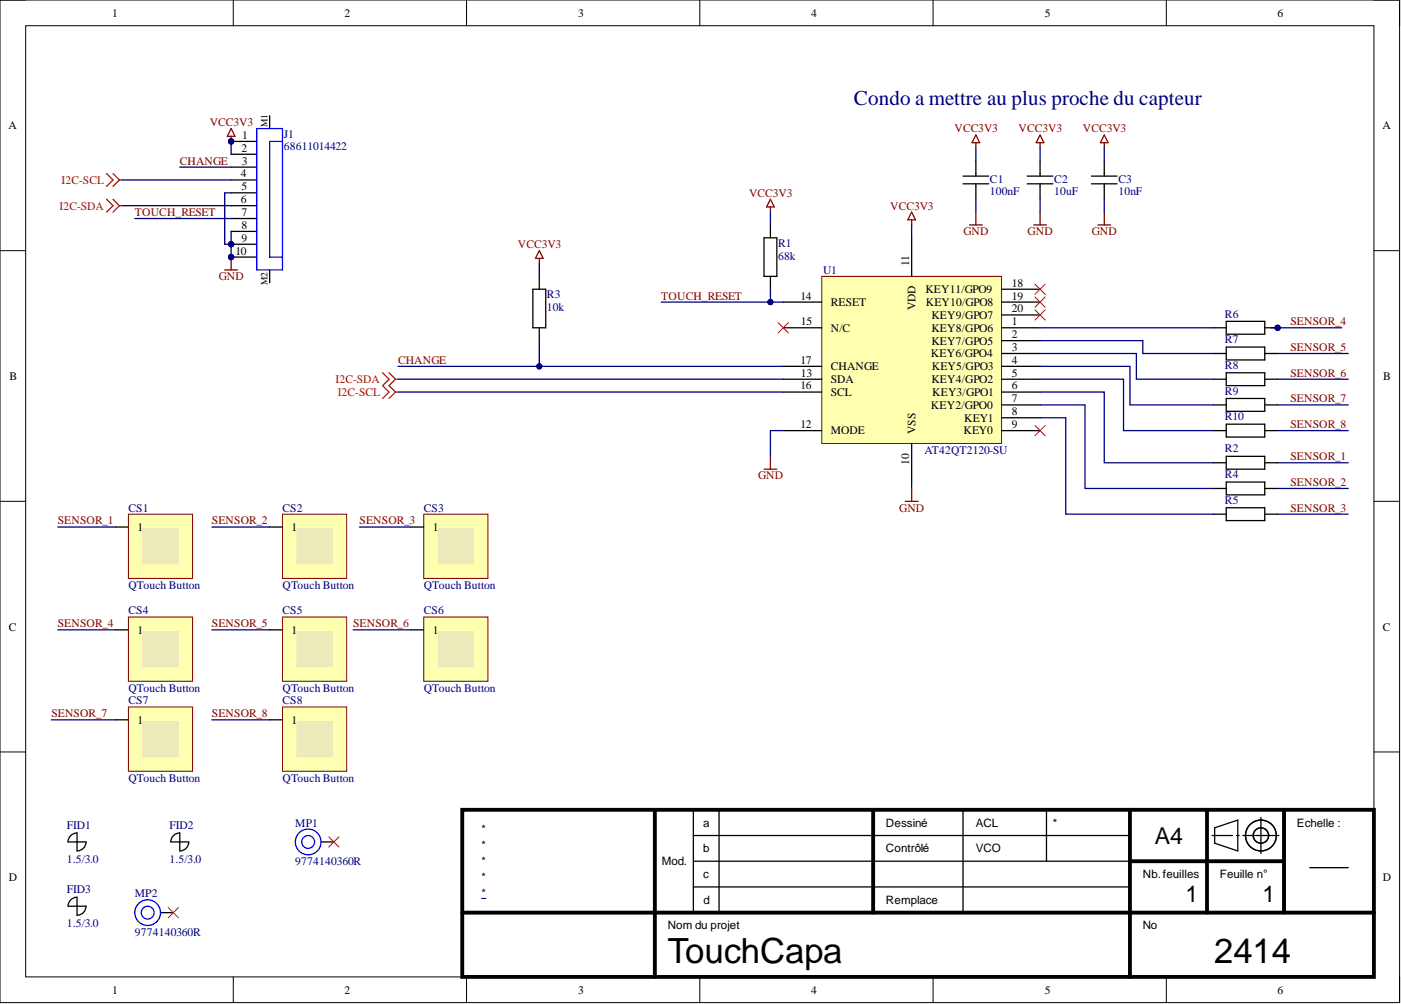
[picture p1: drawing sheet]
<svg xmlns="http://www.w3.org/2000/svg" width="277mm" height="198mm" viewBox="0 0 277 198" stroke-linecap="round" stroke-linejoin="round" font-family="sans-serif">
<defs><g id="words">
<g font-size="6.9">
<text x="131.8" y="190.2">TouchCapa</text>
<text x="239.7" y="190.2">2414</text>
</g>
<g font-size="4.6">
<text x="228" y="166.6">A4</text>
<text x="234.1" y="178">1</text>
<text x="249.3" y="178">1</text>
</g>
<text font-size="4.1" fill="#000080" x="168.6" y="20.6">Condo a mettre au plus proche du capteur</text>
<g font-size="2.3">
<text x="22.1" y="3.3">1</text>
<text x="68" y="3.3">2</text>
<text x="114.2" y="3.3">3</text>
<text x="160.1" y="3.3">4</text>
<text x="206.3" y="3.3">5</text>
<text x="252.2" y="3.3">6</text>
<text x="1.7" y="25.6">A</text>
<text x="47.7" y="30">2</text>
<text x="47.8" y="27.4">1</text>
<text x="272.9" y="25.6">A</text>
<text x="47.6" y="35">4</text>
<text x="47.7" y="32.5">3</text>
<text x="47.6" y="40.1">6</text>
<text x="47.7" y="37.6">5</text>
<text x="47.7" y="42.6">7</text>
<text x="47.7" y="45.2">8</text>
<text x="47.7" y="47.7">9</text>
<text x="46.5" y="50.3">10</text>
<text x="179.5" y="52.5" transform="rotate(-90 179.5 52.5)">11</text>
<text x="158" y="59.1">14</text>
<text x="182.7" y="57.9">KEY11/GPO9</text>
<text x="199.7" y="56.6">18</text>
<text x="199.7" y="59.1">19</text>
<text x="158.1" y="64.2">15</text>
<text x="164" y="60.4">RESET</text>
<text x="164" y="65.5">N/C</text>
<text x="180.7" y="61.3" transform="rotate(-90 180.7 61.3)">VDD</text>
<text x="182.8" y="60.4">KEY10/GPO8</text>
<text x="183.9" y="65.5">KEY8/GPO6</text>
<text x="183.9" y="63">KEY9/GPO7</text>
<text x="199.7" y="64.2">1</text>
<text x="199.7" y="61.7">20</text>
<text x="158" y="71.8">17</text>
<text x="183.8" y="70.6">KEY6/GPO4</text>
<text x="183.9" y="68">KEY7/GPO5</text>
<text x="199.7" y="66.8">2</text>
<text x="199.7" y="69.3">3</text>
<text x="199.7" y="71.8">4</text>
<text x="1.9" y="75.1">B</text>
<text x="158" y="76.9">16</text>
<text x="158.1" y="74.4">13</text>
<text x="164" y="75.6">SDA</text>
<text x="164" y="73.1">CHANGE</text>
<text x="183.9" y="75.6">KEY4/GPO2</text>
<text x="183.9" y="73.1">KEY5/GPO3</text>
<text x="199.7" y="74.4">5</text>
<text x="199.7" y="76.9">6</text>
<text x="273.1" y="75.1">B</text>
<text x="164" y="78.2">SCL</text>
<text x="183.8" y="80.7">KEY2/GPO0</text>
<text x="184" y="78.2">KEY3/GPO1</text>
<text x="190.4" y="83.3">KEY1</text>
<text x="199.7" y="79.5">7</text>
<text x="199.7" y="82">8</text>
<text x="158" y="84.5">12</text>
<text x="164" y="85.8">MODE</text>
<text x="180.7" y="85.8" transform="rotate(-90 180.7 85.8)">VSS</text>
<text x="190.2" y="85.8">KEY0</text>
<text x="199.7" y="84.5">9</text>
<text x="179.5" y="91.8" transform="rotate(-90 179.5 91.8)">10</text>
<text x="27.1" y="104.8">1</text>
<text x="57.5" y="104.8">1</text>
<text x="85.4" y="104.8">1</text>
<text x="1.8" y="124.5">C</text>
<text x="27.1" y="125.1">1</text>
<text x="57.5" y="125.1">1</text>
<text x="85.4" y="125.1">1</text>
<text x="273" y="124.5">C</text>
<text x="27.1" y="142.9">1</text>
<text x="57.5" y="142.9">1</text>
<text x="95.1" y="167.7">*</text>
<text x="95.1" y="164.5">*</text>
<text x="138.8" y="163.2">a</text>
<text x="174.9" y="163.2">Dessiné</text>
<text x="192.6" y="163.2">ACL</text>
<text x="207.9" y="163.2">*</text>
<text x="256" y="163.2">Echelle :</text>
<text x="95.1" y="170.8">*</text>
<text x="130.6" y="170.8">Mod.</text>
<text x="138.8" y="168.3">b</text>
<text x="138.8" y="173.4">c</text>
<text x="174.9" y="168.3">Contrôlé</text>
<text x="192.6" y="168.3">VCO</text>
<text x="225.6" y="173.4">Nb.feuilles</text>
<text x="240.8" y="173.4">Feuille n°</text>
<text x="1.8" y="174">D</text>
<text x="95.1" y="174">*</text>
<text x="138.9" y="178.4">d</text>
<text x="174.9" y="178.4">Remplace</text>
<text x="273" y="174">D</text>
<text x="131.8" y="183.5">Nom du projet</text>
<text x="225.6" y="183.5">No</text>
<text x="22.1" y="196.2">1</text>
<text x="68" y="196.2">2</text>
<text x="114.2" y="196.2">3</text>
<text x="160.1" y="196.2">4</text>
<text x="206.3" y="196.2">5</text>
<text x="252.2" y="196.2">6</text>
</g>
<g font-size="2.3" fill="#800000">
<text x="41.4" y="24.9">VCC3V3</text>
<text x="188.4" y="26.1">VCC3V3</text>
<text x="201.1" y="26.1">VCC3V3</text>
<text x="213.8" y="26.1">VCC3V3</text>
<text x="35.5" y="32.5">CHANGE</text>
<text x="147.9" y="38.8">VCC3V3</text>
<text x="175.8" y="41.4">VCC3V3</text>
<text x="26.6" y="42.6">TOUCH_RESET</text>
<text x="190.2" y="46.5">GND</text>
<text x="202.9" y="46.5">GND</text>
<text x="215.5" y="46.5">GND</text>
<text x="102.2" y="49">VCC3V3</text>
<text x="43.2" y="55.3">GND</text>
<text x="130.5" y="59.1">TOUCH_RESET</text>
<text x="254.8" y="64.2">SENSOR_4</text>
<text x="78.6" y="71.8">CHANGE</text>
<text x="254.8" y="69.3">SENSOR_5</text>
<text x="254.8" y="74.4">SENSOR_6</text>
<text x="254.8" y="79.5">SENSOR_7</text>
<text x="254.8" y="84.5">SENSOR_8</text>
<text x="149.6" y="94.7">GND</text>
<text x="254.8" y="90.9">SENSOR_1</text>
<text x="254.8" y="96">SENSOR_2</text>
<text x="177.5" y="101">GND</text>
<text x="254.8" y="101">SENSOR_3</text>
<text x="11.4" y="103.6">SENSOR_1</text>
<text x="41.8" y="103.6">SENSOR_2</text>
<text x="71" y="103.6">SENSOR_3</text>
<text x="11.4" y="123.9">SENSOR_4</text>
<text x="41.8" y="123.9">SENSOR_5</text>
<text x="69.7" y="123.9">SENSOR_6</text>
<text x="10.1" y="141.6">SENSOR_7</text>
<text x="41.8" y="141.6">SENSOR_8</text>
</g>
<g font-size="2.3" fill="#000080">
<text x="56" y="27.2">J1</text>
<text x="56" y="29.7">68611014422</text>
<text x="195.4" y="36">C1</text>
<text x="195.4" y="38.6">100nF</text>
<text x="208.1" y="36">C2</text>
<text x="208.1" y="38.6">10uF</text>
<text x="220.8" y="36">C3</text>
<text x="220.8" y="38.6">10nF</text>
<text x="153.6" y="48.7">R1</text>
<text x="153.6" y="51.3">68k</text>
<text x="108" y="58.9">R3</text>
<text x="162.5" y="54.1">U1</text>
<text x="108" y="61.4">10k</text>
<text x="241.8" y="62.7">R6</text>
<text x="241.8" y="67.8">R7</text>
<text x="241.8" y="72.9">R8</text>
<text x="241.8" y="77.9">R9</text>
<text x="241.8" y="83">R10</text>
<text x="182.5" y="89.6">AT42QT2120-SU</text>
<text x="241.8" y="89.4">R2</text>
<text x="241.8" y="94.4">R4</text>
<text x="25.3" y="101">CS1</text>
<text x="55.8" y="101">CS2</text>
<text x="83.7" y="101">CS3</text>
<text x="241.8" y="99.5">R5</text>
<text x="25.3" y="116.3">QTouch Button</text>
<text x="55.8" y="116.3">QTouch Button</text>
<text x="83.7" y="116.3">QTouch Button</text>
<text x="25.3" y="121.3">CS4</text>
<text x="55.8" y="121.3">CS5</text>
<text x="83.7" y="121.3">CS6</text>
<text x="25.3" y="136.6">QTouch Button</text>
<text x="55.8" y="136.6">QTouch Button</text>
<text x="83.7" y="136.6">QTouch Button</text>
<text x="25.3" y="139.1">CS7</text>
<text x="55.8" y="139.1">CS8</text>
<text x="25.3" y="154.3">QTouch Button</text>
<text x="55.8" y="154.3">QTouch Button</text>
<text x="13.2" y="163.7">FID1</text>
<text x="33.5" y="163.7">FID2</text>
<text x="58.3" y="163.2">MP1</text>
<text x="13.2" y="170.3">1.5/3.0</text>
<text x="33.5" y="170.3">1.5/3.0</text>
<text x="58.3" y="170.8">9774140360R</text>
<text x="13.2" y="176.4">FID3</text>
<text x="26.6" y="177.2">MP2</text>
<text x="95.1" y="177.2">*</text>
<text x="13.2" y="183">1.5/3.0</text>
<text x="26.6" y="184.8">9774140360R</text>
</g>
<g font-size="2.3" fill="#f00">
<text x="11.7" y="41.4">I2C-SDA</text>
<text x="12.2" y="36.3">I2C-SCL</text>
<text x="66.2" y="75.6">I2C-SDA</text>
<text x="66.7" y="78.2">I2C-SCL</text>
</g>
<g font-size="1.9">
<text x="52.8" y="25.1" transform="rotate(-90 52.8 25.1)">M1</text>
<text x="52.8" y="56.3" transform="rotate(-90 52.8 56.3)">M2</text>
</g>
</g></defs>
<g fill="none" stroke="#000" stroke-width=".2">
<path d="M0 0h276.3v198h-276.3zM0 0h5.1M5.1 5.1h266.1v187.8h-266.1zM46.1 0v5.1M92.1 0v5.1M138.2 0v5.1M184.2 0v5.1M230.3 0v5.1M271.2 0h5.1v5.1M0 49.5h5.1M271.2 49.5h5.1M0 99h5.1"/>
<path d="M271.2 99h5.1M0 148.5h5.1M271.2 148.5h5.1M46.1 192.9v5.1M92.1 192.9v5.1M138.2 192.9v5.1M184.2 192.9v5.1M230.3 192.9v5.1M276.3 192.9v5.1"/>
</g>
<path d="M91.3 159.9h179.9v33h-179.9zM129.3 159.9v33M172.4 159.9v20.3M223.1 159.9v33M238.3 159.9v20.3M253.5 159.9v20.3M223.1 170.1h30.4M91.3 180.2h179.9" fill="none" stroke="#000" stroke-width=".76"/>
<g fill="none" stroke="#000" stroke-width=".25">
<path d="M136.9 159.9v20.3M142 159.9v20.3M190.1 159.9v20.3M206.6 159.9v10.2M136.9 165h86.2M136.9 170.1h86.2M136.9 175.1h86.2M239.3 165h4M239.8 163.5l4.6-1.6v6.1l-4.6-1.5zM244.1 165h.5M245.4 165h7.1M248.9 161.4v7.1"/>
<path d="M258.6 171.3h7.6"/>
<circle cx="248.9" cy="165" r="3"/>
<circle cx="248.9" cy="165" r="1.52"/>
</g>
<path d="M95.1 177.4h.8" fill="none" stroke="#000080" stroke-width=".2"/>
<path d="M83.7 101.5h12.6v12.7h-12.6z" fill-rule="evenodd" fill="#ffffb0"/>
<path d="M83.7 101.5h12.6v12.7h-12.6z" fill="none" stroke="#800000" stroke-width=".2"/>
<path d="M86.5 104.4h7v7h-7z" fill-rule="evenodd" fill="#ebeabb"/>
<path d="M86.5 104.4h7v7h-7z" fill="none" stroke="#ebeabb" stroke-width=".2"/>
<path d="M87.3 105.2h5.4v5.4h-.2v-5.2h-1.5v5.2h-.2v-5.2h-1.6v5.2h-.2v-5.2h-1.5v5.2h-.2z" fill-rule="evenodd" fill="#ebeabb"/>
<path d="M87.3 105.2h5.4v5.4h-.2v-5.2h-1.5v5.2h-.2v-5.2h-1.6v5.2h-.2v-5.2h-1.5v5.2h-.2z" fill="none" stroke="#ebeabb" stroke-width=".2"/>
<path d="M81.1 104.1h2.6" fill="none" stroke="#000" stroke-width=".25"/>
<path d="M83.7 121.8h12.6v12.7h-12.6z" fill-rule="evenodd" fill="#ffffb0"/>
<path d="M83.7 121.8h12.6v12.7h-12.6z" fill="none" stroke="#800000" stroke-width=".2"/>
<path d="M86.5 124.7h7v7h-7z" fill-rule="evenodd" fill="#ebeabb"/>
<path d="M86.5 124.7h7v7h-7z" fill="none" stroke="#ebeabb" stroke-width=".2"/>
<path d="M87.3 125.5h5.4v5.4h-.2v-5.2h-1.5v5.2h-.2v-5.2h-1.6v5.2h-.2v-5.2h-1.5v5.2h-.2z" fill-rule="evenodd" fill="#ebeabb"/>
<path d="M87.3 125.5h5.4v5.4h-.2v-5.2h-1.5v5.2h-.2v-5.2h-1.6v5.2h-.2v-5.2h-1.5v5.2h-.2z" fill="none" stroke="#ebeabb" stroke-width=".2"/>
<path d="M81.1 124.4h2.6" fill="none" stroke="#000" stroke-width=".25"/>
<path d="M55.8 101.5h12.6v12.7h-12.6z" fill-rule="evenodd" fill="#ffffb0"/>
<path d="M55.8 101.5h12.6v12.7h-12.6z" fill="none" stroke="#800000" stroke-width=".2"/>
<path d="M58.6 104.4h7v7h-7z" fill-rule="evenodd" fill="#ebeabb"/>
<path d="M58.6 104.4h7v7h-7z" fill="none" stroke="#ebeabb" stroke-width=".2"/>
<path d="M59.4 105.2h5.4v5.4h-.2v-5.2h-1.5v5.2h-.2v-5.2h-1.6v5.2h-.2v-5.2h-1.5v5.2h-.2z" fill-rule="evenodd" fill="#ebeabb"/>
<path d="M59.4 105.2h5.4v5.4h-.2v-5.2h-1.5v5.2h-.2v-5.2h-1.6v5.2h-.2v-5.2h-1.5v5.2h-.2z" fill="none" stroke="#ebeabb" stroke-width=".2"/>
<path d="M53.2 104.1h2.6" fill="none" stroke="#000" stroke-width=".25"/>
<path d="M55.8 121.8h12.6v12.7h-12.6z" fill-rule="evenodd" fill="#ffffb0"/>
<path d="M55.8 121.8h12.6v12.7h-12.6z" fill="none" stroke="#800000" stroke-width=".2"/>
<path d="M58.6 124.7h7v7h-7z" fill-rule="evenodd" fill="#ebeabb"/>
<path d="M58.6 124.7h7v7h-7z" fill="none" stroke="#ebeabb" stroke-width=".2"/>
<path d="M59.4 125.5h5.4v5.4h-.2v-5.2h-1.5v5.2h-.2v-5.2h-1.6v5.2h-.2v-5.2h-1.5v5.2h-.2z" fill-rule="evenodd" fill="#ebeabb"/>
<path d="M59.4 125.5h5.4v5.4h-.2v-5.2h-1.5v5.2h-.2v-5.2h-1.6v5.2h-.2v-5.2h-1.5v5.2h-.2z" fill="none" stroke="#ebeabb" stroke-width=".2"/>
<path d="M53.2 124.4h2.6" fill="none" stroke="#000" stroke-width=".25"/>
<path d="M25.3 101.5h12.7v12.7h-12.7z" fill-rule="evenodd" fill="#ffffb0"/>
<path d="M25.3 101.5h12.7v12.7h-12.7z" fill="none" stroke="#800000" stroke-width=".2"/>
<path d="M28.2 104.4h7v7h-7z" fill-rule="evenodd" fill="#ebeabb"/>
<path d="M28.2 104.4h7v7h-7z" fill="none" stroke="#ebeabb" stroke-width=".2"/>
<path d="M29 105.2h5.4v5.4h-.2v-5.2h-1.5v5.2h-.2v-5.2h-1.6v5.2h-.2v-5.2h-1.5v5.2h-.2z" fill-rule="evenodd" fill="#ebeabb"/>
<path d="M29 105.2h5.4v5.4h-.2v-5.2h-1.5v5.2h-.2v-5.2h-1.6v5.2h-.2v-5.2h-1.5v5.2h-.2z" fill="none" stroke="#ebeabb" stroke-width=".2"/>
<path d="M22.8 104.1h2.5" fill="none" stroke="#000" stroke-width=".25"/>
<path d="M25.3 121.8h12.7v12.7h-12.7z" fill-rule="evenodd" fill="#ffffb0"/>
<path d="M25.3 121.8h12.7v12.7h-12.7z" fill="none" stroke="#800000" stroke-width=".2"/>
<path d="M28.2 124.7h7v7h-7z" fill-rule="evenodd" fill="#ebeabb"/>
<path d="M28.2 124.7h7v7h-7z" fill="none" stroke="#ebeabb" stroke-width=".2"/>
<path d="M29 125.5h5.4v5.4h-.2v-5.2h-1.5v5.2h-.2v-5.2h-1.6v5.2h-.2v-5.2h-1.5v5.2h-.2z" fill-rule="evenodd" fill="#ebeabb"/>
<path d="M29 125.5h5.4v5.4h-.2v-5.2h-1.5v5.2h-.2v-5.2h-1.6v5.2h-.2v-5.2h-1.5v5.2h-.2z" fill="none" stroke="#ebeabb" stroke-width=".2"/>
<path d="M22.8 124.4h2.5" fill="none" stroke="#000" stroke-width=".25"/>
<path d="M25.3 139.6h12.7v12.7h-12.7z" fill-rule="evenodd" fill="#ffffb0"/>
<path d="M25.3 139.6h12.7v12.7h-12.7z" fill="none" stroke="#800000" stroke-width=".2"/>
<path d="M28.2 142.5h7v7h-7z" fill-rule="evenodd" fill="#ebeabb"/>
<path d="M28.2 142.5h7v7h-7z" fill="none" stroke="#ebeabb" stroke-width=".2"/>
<path d="M29 143.3h5.4v5.4h-.2v-5.2h-1.5v5.2h-.2v-5.2h-1.6v5.2h-.2v-5.2h-1.5v5.2h-.2z" fill-rule="evenodd" fill="#ebeabb"/>
<path d="M29 143.3h5.4v5.4h-.2v-5.2h-1.5v5.2h-.2v-5.2h-1.6v5.2h-.2v-5.2h-1.5v5.2h-.2z" fill="none" stroke="#ebeabb" stroke-width=".2"/>
<path d="M22.8 142.1h2.5" fill="none" stroke="#000" stroke-width=".25"/>
<path d="M55.8 139.6h12.6v12.7h-12.6z" fill-rule="evenodd" fill="#ffffb0"/>
<path d="M55.8 139.6h12.6v12.7h-12.6z" fill="none" stroke="#800000" stroke-width=".2"/>
<path d="M58.6 142.5h7v7h-7z" fill-rule="evenodd" fill="#ebeabb"/>
<path d="M58.6 142.5h7v7h-7z" fill="none" stroke="#ebeabb" stroke-width=".2"/>
<path d="M59.4 143.3h5.4v5.4h-.2v-5.2h-1.5v5.2h-.2v-5.2h-1.6v5.2h-.2v-5.2h-1.5v5.2h-.2z" fill-rule="evenodd" fill="#ebeabb"/>
<path d="M59.4 143.3h5.4v5.4h-.2v-5.2h-1.5v5.2h-.2v-5.2h-1.6v5.2h-.2v-5.2h-1.5v5.2h-.2z" fill="none" stroke="#ebeabb" stroke-width=".2"/>
<path d="M53.2 142.1h2.6" fill="none" stroke="#000" stroke-width=".25"/>
<circle cx="45.6" cy="27.9" r=".51" fill="#000080"/>
<circle cx="45.6" cy="27.9" r=".51" fill="none" stroke="#000080" stroke-width=".2"/>
<circle cx="45.6" cy="48.2" r=".51" fill="#000080"/>
<circle cx="45.6" cy="48.2" r=".51" fill="none" stroke="#000080" stroke-width=".2"/>
<circle cx="45.6" cy="50.8" r=".51" fill="#000080"/>
<circle cx="45.6" cy="50.8" r=".51" fill="none" stroke="#000080" stroke-width=".2"/>
<path d="M45.6 27.9h5.1" fill="none" stroke="#000" stroke-width=".25"/>
<circle cx="45.6" cy="27.9" r=".51" fill="#000080"/>
<circle cx="45.6" cy="27.9" r=".51" fill="none" stroke="#000080" stroke-width=".2"/>
<path d="M45.6 30.5h5.1M45.6 33h5.1M45.6 35.5h5.1M45.6 38.1h5.1M45.6 40.6h5.1M45.6 43.2h5.1M45.6 45.7h5.1M45.6 48.2h5.1" fill="none" stroke="#000" stroke-width=".25"/>
<path d="M55.8 27.9h-2.6v22.9h2.6" fill="none" stroke="#00f" stroke-width=".25"/>
<circle cx="45.6" cy="48.2" r=".51" fill="#000080"/>
<circle cx="45.6" cy="48.2" r=".51" fill="none" stroke="#000080" stroke-width=".2"/>
<path d="M45.6 50.8h5.1" fill="none" stroke="#000" stroke-width=".25"/>
<circle cx="45.6" cy="50.8" r=".51" fill="#000080"/>
<circle cx="45.6" cy="50.8" r=".51" fill="none" stroke="#000080" stroke-width=".2"/>
<path d="M53.2 22.8v2.6M53.2 53.3v2.5" fill="none" stroke="#000" stroke-width=".25"/>
<path d="M50.7 25.4h5.1v27.9h-5.1z" fill="none" stroke="#00f" stroke-width=".25"/>
<path d="M45.6 25.4l.8 1.5h-1.5zM45.6 26.9v1" fill="none" stroke="#800000" stroke-width=".25"/>
<circle cx="45.6" cy="27.9" r=".51" fill="#000080"/>
<circle cx="45.6" cy="27.9" r=".51" fill="none" stroke="#000080" stroke-width=".2"/>
<path d="M44.4 53.3h2.5M45.6 50.8v2.5" fill="none" stroke="#800000" stroke-width=".25"/>
<circle cx="45.6" cy="50.8" r=".51" fill="#000080"/>
<circle cx="45.6" cy="50.8" r=".51" fill="none" stroke="#000080" stroke-width=".2"/>
<path d="M162.2 54.6h35.5v33h-35.5z" fill-rule="evenodd" fill="#ffffb0"/>
<path d="M162.2 54.6h35.5v33h-35.5z" fill="none" stroke="#800000" stroke-width=".2"/>
<g fill="none" stroke="#000" stroke-width=".25">
<path d="M105.2 57.1h2.5v7.6h-2.5zM106.5 54.6v2.5M150.8 47h2.6v7.6h-2.6zM152.1 44.4v2.6M152.1 54.6v2.5M154.6 59.7h7.6M180 47v7.6M197.7 59.7h7.6M197.7 57.1h7.6M106.5 64.7v2.6M154.6 64.7h7.6M154.6 72.3h7.6"/>
<path d="M154.6 74.9h7.6M154.6 77.4h7.6M197.7 64.7h7.6M197.7 67.3h7.6M197.7 69.8h7.6M197.7 72.3h7.6M197.7 74.9h7.6M197.7 77.4h7.6M197.7 80h7.6M197.7 62.2h7.6M154.6 85h7.6M180 87.6v7.6"/>
<path d="M197.7 82.5h7.6M197.7 85h7.6M239.5 91.4h2.6M239.5 96.5h2.6M242.1 90.1h7.6v2.6h-7.6zM242.1 95.2h7.6v2.5h-7.6zM249.7 91.4h2.5M249.7 96.5h2.5M239.5 101.5h2.6M242.1 100.3h7.6v2.5h-7.6zM249.7 101.5h2.5"/>
</g>
<g fill="none" stroke="#800000" stroke-width=".25">
<path d="M152.1 39.3l.8 1.6h-1.6zM192.6 28.2v1M192.6 26.7l.8 1.5h-1.5zM205.3 28.2v1M205.3 26.7l.8 1.5h-1.5zM218 26.7l.8 1.5h-1.6zM218 28.2v1M106.5 49.5l.7 1.5h-1.5zM106.5 51v1M152.1 40.9v1M180 41.9l.7 1.5h-1.5zM180 43.4v1"/>
<path d="M191.4 44.4h2.5M192.6 41.9v2.5M204.1 44.4h2.5M205.3 41.9v2.5M216.7 44.4h2.6M218 41.9v2.5M150.8 92.7h2.6M152.1 90.1v2.6M178.7 99h2.5M180 96.5v2.5"/>
</g>
<path d="M204.3 56.1l2 2M204.3 58.6l2 2.1M206.3 56.1l-2 2M206.3 58.6l-2 2.1M153.6 63.7l2 2M155.6 63.7l-2 2M204.3 61.2l2 2M206.3 61.2l-2 2M204.3 84l2 2.1M206.3 84l-2 2.1" fill="none" stroke="#f00" stroke-width=".2"/>
<path d="M75.5 73.6l1.3 1.3-1.3 1.3 1.3 1.2-1.3 1.3M76.8 73.6l1.3 1.3M78.1 74.9l-1.3 1.3 1.3 1.2M78.1 74.9h.5M78.1 77.4l-1.3 1.3M78.1 77.4h.5" fill="none" stroke="#f00" stroke-width=".25"/>
<circle cx="252.2" cy="64.7" r=".51" fill="#000080"/>
<circle cx="252.2" cy="64.7" r=".51" fill="none" stroke="#000080" stroke-width=".2"/>
<path d="M239.5 64.7h2.6M249.7 64.7h2.5" fill="none" stroke="#000" stroke-width=".25"/>
<circle cx="252.2" cy="64.7" r=".51" fill="#000080"/>
<circle cx="252.2" cy="64.7" r=".51" fill="none" stroke="#000080" stroke-width=".2"/>
<g fill="none" stroke="#000" stroke-width=".25">
<path d="M190.1 36.3h5.1M190.1 34.8h5.1M192.6 31.7v3.1M192.6 36.3v3M202.8 36.3h5.1M202.8 34.8h5.1M205.3 31.7v3.1M205.3 36.3v3M215.5 36.3h5M215.5 34.8h5M218 31.7v3.1M218 36.3v3"/>
<path d="M239.5 69.8h2.6M239.5 74.9h2.6M239.5 80h2.6M242.1 63.5h7.6v2.5h-7.6zM242.1 68.5h7.6v2.6h-7.6zM242.1 73.6h7.6v2.6h-7.6zM242.1 78.7h7.6v2.5h-7.6zM249.7 69.8h2.5M249.7 74.9h2.5M249.7 80h2.5M239.5 85h2.6M242.1 83.8h7.6v2.5h-7.6z"/>
<path d="M249.7 85h2.5"/>
</g>
<path d="M45.6 45.7v5.1" fill="none" stroke="#000080" stroke-width=".25"/>
<circle cx="45.6" cy="48.2" r=".51" fill="#000080"/>
<circle cx="45.6" cy="48.2" r=".51" fill="none" stroke="#000080" stroke-width=".2"/>
<circle cx="45.6" cy="50.8" r=".51" fill="#000080"/>
<circle cx="45.6" cy="50.8" r=".51" fill="none" stroke="#000080" stroke-width=".2"/>
<path d="M45.6 27.9v2.6" fill="none" stroke="#000080" stroke-width=".25"/>
<circle cx="45.6" cy="27.9" r=".51" fill="#000080"/>
<circle cx="45.6" cy="27.9" r=".51" fill="none" stroke="#000080" stroke-width=".2"/>
<path d="M45.6 38.1h-1.2v10.1h1.2" fill="none" stroke="#000080" stroke-width=".25"/>
<circle cx="45.6" cy="48.2" r=".51" fill="#000080"/>
<circle cx="45.6" cy="48.2" r=".51" fill="none" stroke="#000080" stroke-width=".2"/>
<path d="M24.1 35.5h21.5M24.1 40.6h21.5M180 44.4v2.6M78.6 72.3h76M78.6 77.4h76M78.6 74.9h76M154.6 85h-2.5v5.1M180 95.2v1.3" fill="none" stroke="#000080" stroke-width=".25"/>
<circle cx="106.5" cy="72.3" r=".51" fill="#000080"/>
<circle cx="106.5" cy="72.3" r=".51" fill="none" stroke="#000080" stroke-width=".2"/>
<path d="M106.5 67.3v5" fill="none" stroke="#000080" stroke-width=".25"/>
<circle cx="106.5" cy="72.3" r=".51" fill="#000080"/>
<circle cx="106.5" cy="72.3" r=".51" fill="none" stroke="#000080" stroke-width=".2"/>
<g fill="none" stroke="#000080" stroke-width=".25">
<path d="M35.5 33h10.1M192.6 29.2v2.5M192.6 39.3v2.6M205.3 29.2v2.5M205.3 39.3v2.6M26.6 43.2h19M130.5 59.7h24.1M152.1 41.9v2.5M11.4 104.1h11.4M41.8 104.1h11.4M71 104.1h10.1M11.4 124.4h11.4"/>
<path d="M41.8 124.4h11.4M69.7 124.4h11.4M10.1 142.1h12.7M41.8 142.1h11.4"/>
</g>
<circle cx="152.1" cy="59.7" r=".51" fill="#000080"/>
<circle cx="152.1" cy="59.7" r=".51" fill="none" stroke="#000080" stroke-width=".2"/>
<path d="M152.1 57.1v2.6" fill="none" stroke="#000080" stroke-width=".25"/>
<circle cx="152.1" cy="59.7" r=".51" fill="#000080"/>
<circle cx="152.1" cy="59.7" r=".51" fill="none" stroke="#000080" stroke-width=".2"/>
<path d="M106.5 52v2.6M251 64.7h13.9M252.2 69.8h14M252.2 80h14M252.2 74.9h14M252.2 91.4h14M252.2 85h14M252.2 101.5h14" fill="none" stroke="#000080" stroke-width=".25"/>
<circle cx="252.2" cy="64.7" r=".51" fill="#000080"/>
<circle cx="252.2" cy="64.7" r=".51" fill="none" stroke="#000080" stroke-width=".2"/>
<path d="M218 29.2v2.5M218 39.3v2.6M205.3 74.9h16.5v10.1h17.7M205.3 72.3h17.8v7.7h16.4M205.3 67.3h20.3v2.5h13.9M205.3 69.8h19v5.1h15.2M205.3 77.4h12.7v14h21.5M205.3 80h8.9v16.5h25.3M205.3 64.7h34.2M205.3 82.5h5.1v19h29.1M252.2 96.5h14" fill="none" stroke="#000080" stroke-width=".25"/>
<path d="M21 34.3l1.3 1.2-1.3 1.3M21 39.3l1.3 1.3-1.3 1.3M22.3 34.3l1.3 1.2M22.3 39.3l1.3 1.3M23.6 35.5l-1.3 1.3M23.6 35.5h.5M23.6 40.6l-1.3 1.3M23.6 40.6h.5" fill="none" stroke="#f00" stroke-width=".25"/>
<g fill="none" stroke="#00f" stroke-width=".25">
<circle cx="60.8" cy="166.3" r="1.27"/>
<circle cx="60.8" cy="166.3" r="2.54"/>
<circle cx="29.2" cy="180.2" r="2.54"/>
<circle cx="29.2" cy="180.2" r="1.27"/>
</g>
<path d="M14 165l-.5 .8-.1 .5h3.6a1.77 1.77 0 0 1-1.8 1.7v-3.5h-.5zM14 177.7l-.5 .8-.1 .5h3.6a1.77 1.77 0 0 1-1.8 1.7v-3.5h-.5zM34.2 165l-.4 .8-.1 .5h3.6a1.77 1.77 0 0 1-1.8 1.7v-3.5h-.5zM63.4 166.3h2.5M31.7 180.2h2.5" fill="none" stroke="#000" stroke-width=".25"/>
<path d="M33.2 179.2l2 2M35.2 179.2l-2 2M64.9 165.2l2 2.1M66.9 165.2l-2 2.1" fill="none" stroke="#f00" stroke-width=".2"/>
<use href="#words"/>
</svg>
